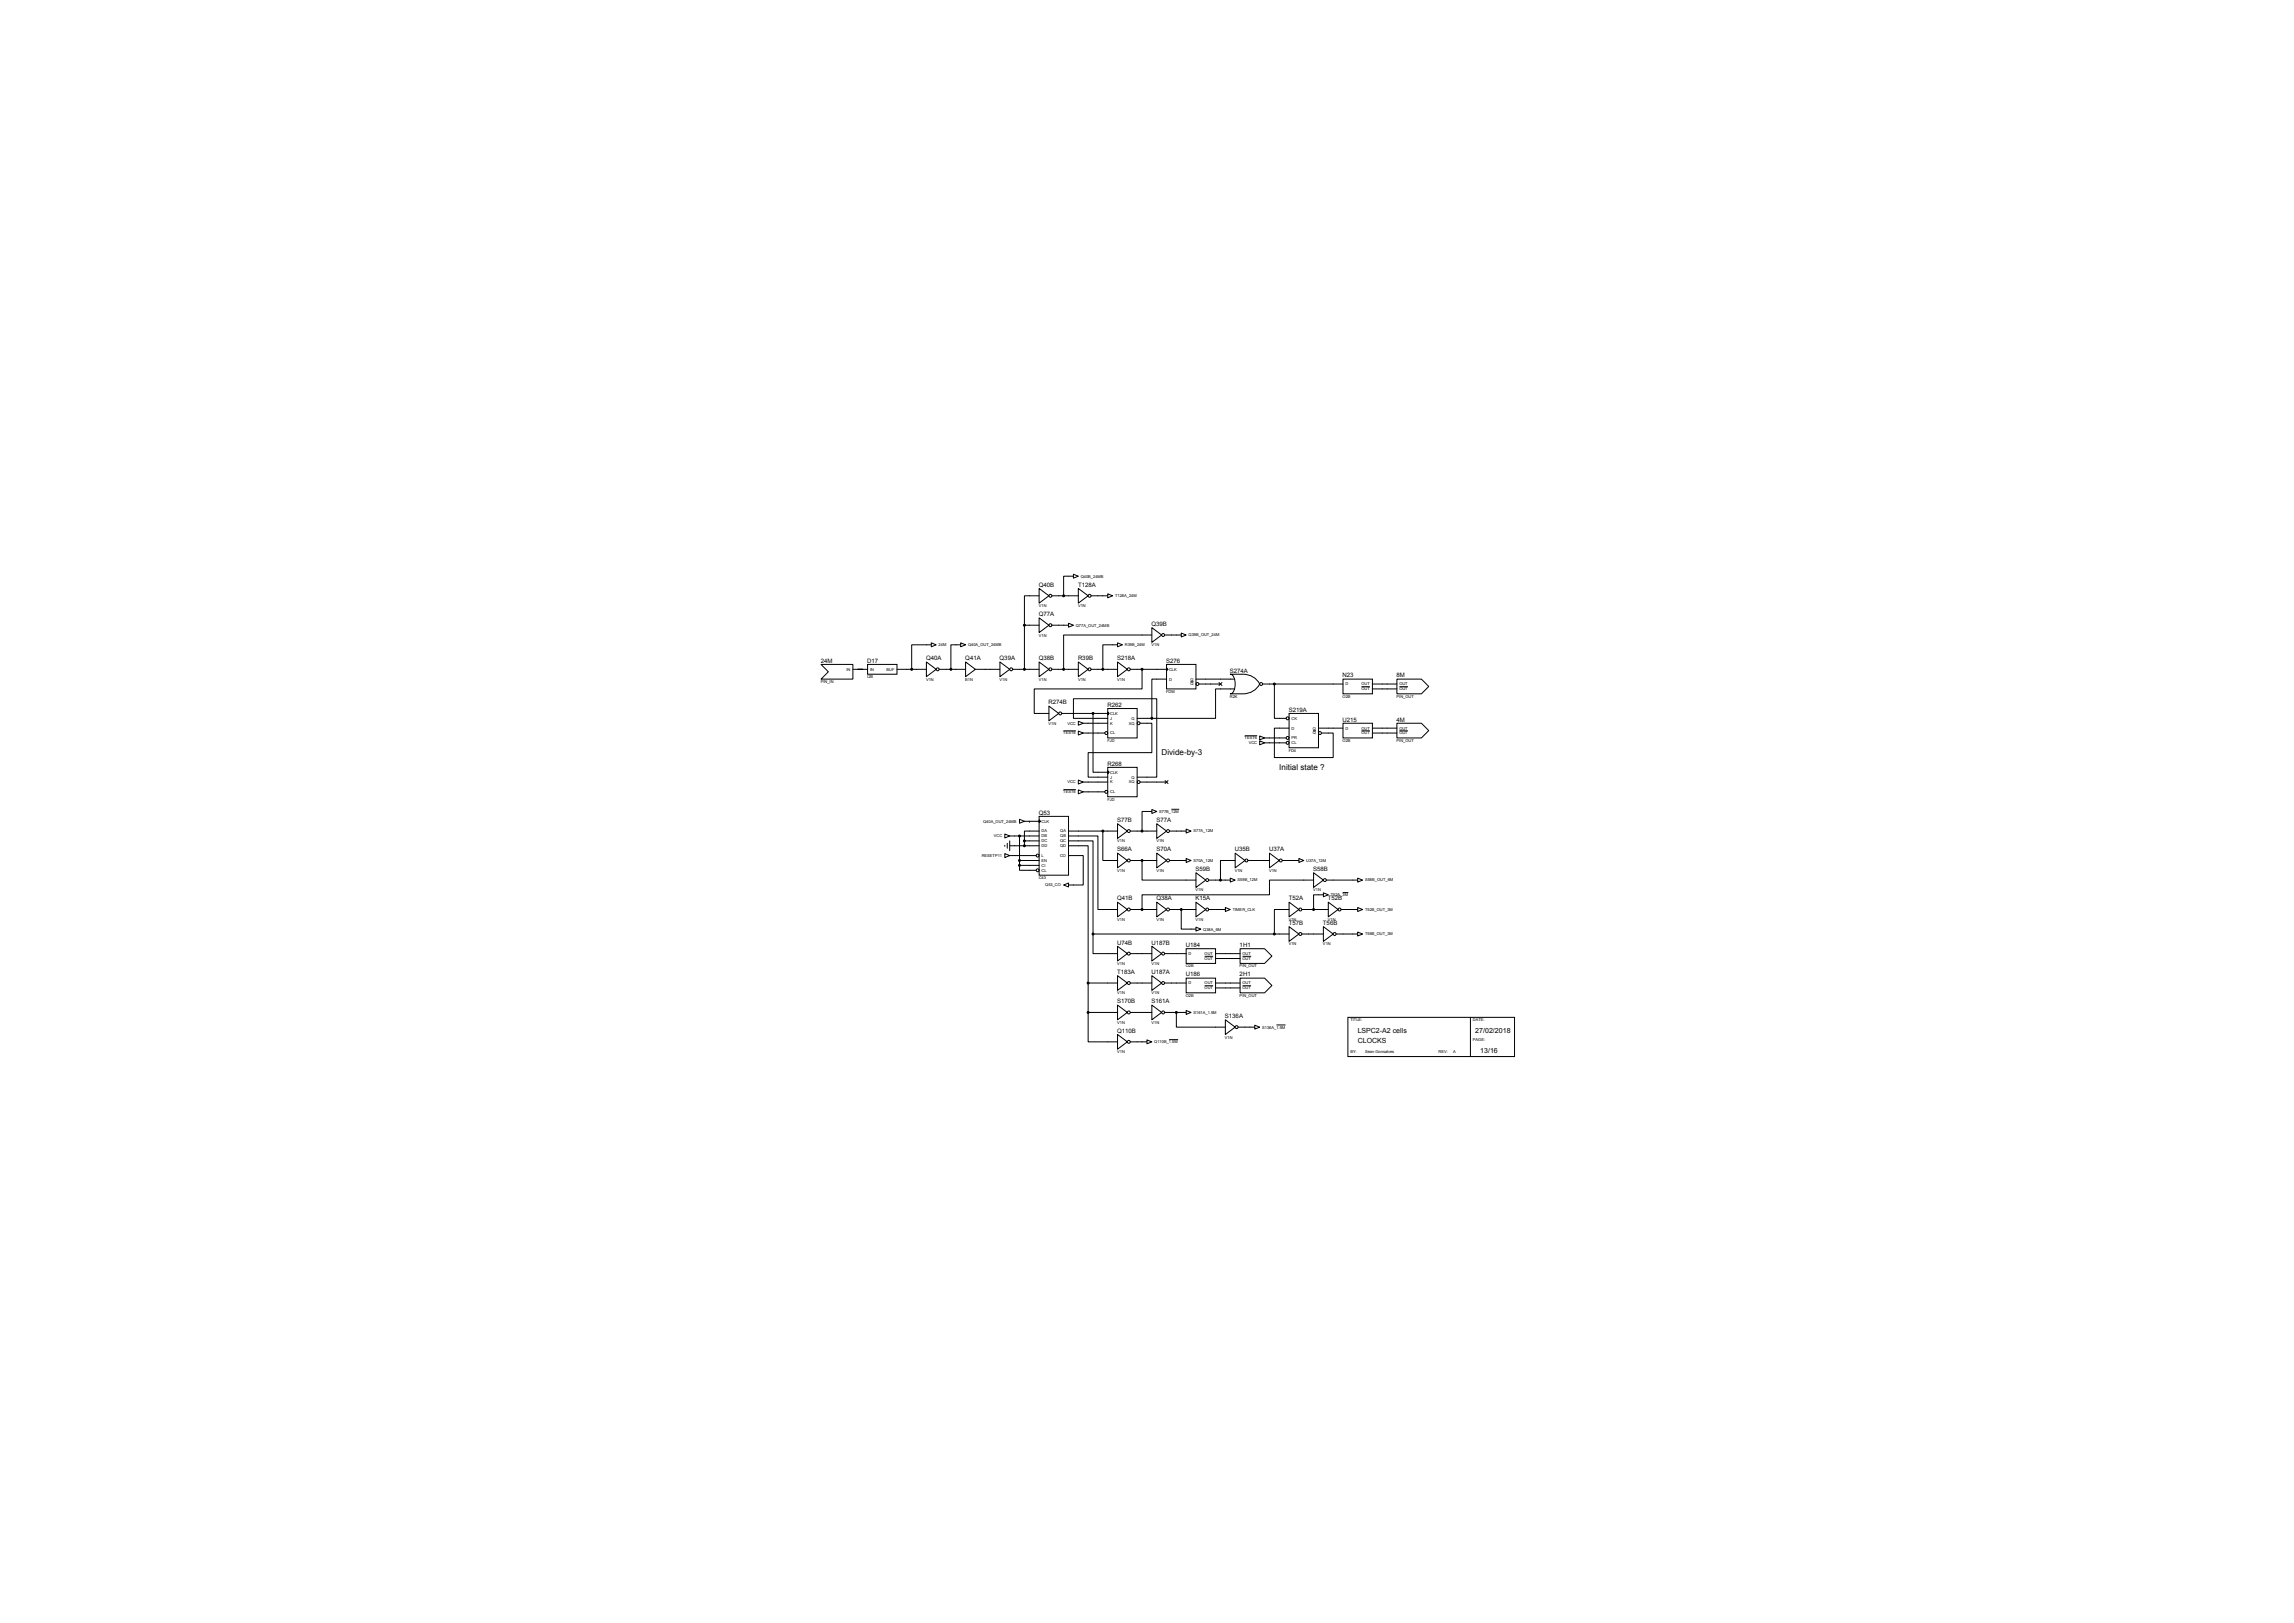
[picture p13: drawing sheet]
<svg xmlns="http://www.w3.org/2000/svg" width="1189mm" height="841mm" viewBox="0 0 1189 841" stroke-linecap="round" stroke-linejoin="round" font-family="sans-serif">
<defs><g id="words">
<g font-size="4.2">
<text x="602" y="391">Divide-by-3</text>
<text x="663" y="399">Initial state ?</text>
</g>
<g font-size="3.6">
<text x="704" y="535">LSPC2-A2 cells</text>
<text x="765" y="535">27/02/2018</text>
<text x="704" y="540">CLOCKS</text>
<text x="767" y="545">13/16</text>
</g>
<g font-size="3.1">
<text x="538" y="304">Q40B</text>
<text x="559" y="304">T128A</text>
<text x="538" y="319">Q77A</text>
<text x="597" y="324">Q39B</text>
<text x="425" y="343">24M</text>
<text x="449" y="343">D17</text>
<text x="480" y="342">Q40A</text>
<text x="500" y="342">Q41A</text>
<text x="518" y="342">Q39A</text>
<text x="538" y="342">Q38B</text>
<text x="559" y="342">R39B</text>
<text x="579" y="342">S218A</text>
<text x="604" y="343">S276</text>
<text x="637" y="349">S274A</text>
<text x="696" y="351">N23</text>
<text x="724" y="351">8M</text>
<text x="543" y="365">R274B</text>
<text x="574" y="366">R262</text>
<text x="668" y="369">S219A</text>
<text x="696" y="374">U215</text>
<text x="724" y="374">4M</text>
<text x="574" y="397">R268</text>
<text x="538" y="422">Q53</text>
<text x="579" y="426">S77B</text>
<text x="599" y="426">S77A</text>
<text x="579" y="441">S66A</text>
<text x="599" y="441">S70A</text>
<text x="640" y="441">U35B</text>
<text x="658" y="441">U37A</text>
<text x="620" y="451">S59B</text>
<text x="681" y="451">S58B</text>
<text x="579" y="467">Q41B</text>
<text x="599" y="467">Q38A</text>
<text x="620" y="467">K15A</text>
<text x="668" y="467">T52A</text>
<text x="688" y="467">T52B</text>
<text x="668" y="479">T57B</text>
<text x="686" y="479">T56B</text>
<text x="579" y="489">U74B</text>
<text x="597" y="489">U187B</text>
<text x="615" y="491">U184</text>
<text x="642" y="491">1H1</text>
<text x="579" y="505">T183A</text>
<text x="597" y="505">U187A</text>
<text x="615" y="506">U186</text>
<text x="642" y="506">2H1</text>
<text x="579" y="520">S170B</text>
<text x="597" y="520">S161A</text>
<text x="635" y="528">S136A</text>
<text x="579" y="535">Q110B</text>
</g>
<g font-size="2.1">
<text x="560" y="299">Q40B_24MB</text>
<text x="578" y="309">T128A_24M</text>
<text x="538" y="315">V1N</text>
<text x="559" y="315">V1N</text>
<text x="538" y="330">V1N</text>
<text x="558" y="325">Q77A_OUT_24MB</text>
<text x="616" y="330">Q39B_OUT_24M</text>
<text x="486" y="335">24M</text>
<text x="502" y="335">Q40A_OUT_24MB</text>
<text x="583" y="335">R39B_24M</text>
<text x="597" y="335">V1N</text>
<text x="439" y="348">IN</text>
<text x="451" y="348">IN</text>
<text x="459" y="348">BUF</text>
<text x="606" y="348">CLK</text>
<text x="449" y="351">I2B</text>
<text x="480" y="353">V1N</text>
<text x="500" y="353">B1N</text>
<text x="518" y="353">V1N</text>
<text x="538" y="353">V1N</text>
<text x="559" y="353">V1N</text>
<text x="579" y="353">V1N</text>
<text x="606" y="353">D</text>
<text x="617" y="353">Q</text>
<text x="425" y="354">PIN_IN</text>
<text x="604" y="359">FDM</text>
<text x="617" y="355">Q</text>
<text x="697" y="355">D</text>
<text x="706" y="355">OUT</text>
<text x="706" y="358">OUT</text>
<text x="725" y="355">OUT</text>
<text x="725" y="358">OUT</text>
<text x="637" y="362">R2K</text>
<text x="696" y="362">O2B</text>
<text x="724" y="362">PIN_OUT</text>
<text x="575" y="370">CLK</text>
<text x="543" y="376">V1N</text>
<text x="553" y="375">VCC</text>
<text x="575" y="373">J</text>
<text x="575" y="375">K</text>
<text x="585" y="375">XQ</text>
<text x="586" y="373">Q</text>
<text x="669" y="373">CK</text>
<text x="551" y="381">TEST6</text>
<text x="575" y="381">CL</text>
<text x="645" y="383">TEST6</text>
<text x="669" y="378">D</text>
<text x="669" y="383">PR</text>
<text x="680" y="378">Q</text>
<text x="680" y="381">Q</text>
<text x="697" y="378">D</text>
<text x="706" y="378">OUT</text>
<text x="706" y="381">OUT</text>
<text x="725" y="378">OUT</text>
<text x="725" y="381">OUT</text>
<text x="574" y="385">FJD</text>
<text x="647" y="386">VCC</text>
<text x="668" y="390">FD4</text>
<text x="669" y="386">CL</text>
<text x="696" y="385">O2B</text>
<text x="724" y="385">PIN_OUT</text>
<text x="575" y="401">CLK</text>
<text x="553" y="406">VCC</text>
<text x="575" y="403">J</text>
<text x="575" y="406">K</text>
<text x="585" y="406">XQ</text>
<text x="586" y="403">Q</text>
<text x="551" y="411">TEST6</text>
<text x="575" y="411">CL</text>
<text x="574" y="415">FJD</text>
<text x="601" y="421">S77B_12M</text>
<text x="510" y="426">Q40A_OUT_24MB</text>
<text x="540" y="426">CLK</text>
<text x="540" y="431">DA</text>
<text x="549" y="431">QA</text>
<text x="619" y="431">S77A_12M</text>
<text x="515" y="434">VCC</text>
<text x="540" y="434">DB</text>
<text x="540" y="436">DC</text>
<text x="549" y="436">QC</text>
<text x="549" y="434">QB</text>
<text x="579" y="437">V1N</text>
<text x="599" y="437">V1N</text>
<text x="540" y="439">DD</text>
<text x="549" y="439">QD</text>
<text x="509" y="444">RESETP11</text>
<text x="540" y="447">EN</text>
<text x="540" y="449">CI</text>
<text x="540" y="444">L</text>
<text x="549" y="444">CO</text>
<text x="619" y="447">S70A_12M</text>
<text x="677" y="447">U37A_12M</text>
<text x="538" y="456">C43</text>
<text x="540" y="452">CL</text>
<text x="579" y="452">V1N</text>
<text x="599" y="452">V1N</text>
<text x="640" y="452">V1N</text>
<text x="658" y="452">V1N</text>
<text x="542" y="459">Q53_CO</text>
<text x="620" y="462">V1N</text>
<text x="641" y="457">S59B_12M</text>
<text x="681" y="462">V1N</text>
<text x="707" y="457">S58B_OUT_6M</text>
<text x="690" y="464">T52A_3M</text>
<text x="639" y="472">TIMER_CLK</text>
<text x="707" y="472">T52B_OUT_3M</text>
<text x="579" y="477">V1N</text>
<text x="599" y="477">V1N</text>
<text x="620" y="477">V1N</text>
<text x="668" y="477">V1N</text>
<text x="688" y="477">V1N</text>
<text x="624" y="482">Q38A_6M</text>
<text x="707" y="485">T56B_OUT_3M</text>
<text x="668" y="490">V1N</text>
<text x="686" y="490">V1N</text>
<text x="616" y="495">D</text>
<text x="624" y="495">OUT</text>
<text x="624" y="497">OUT</text>
<text x="644" y="495">OUT</text>
<text x="644" y="497">OUT</text>
<text x="579" y="500">V1N</text>
<text x="597" y="500">V1N</text>
<text x="615" y="501">O2B</text>
<text x="642" y="501">PIN_OUT</text>
<text x="579" y="515">V1N</text>
<text x="597" y="515">V1N</text>
<text x="616" y="510">D</text>
<text x="624" y="510">OUT</text>
<text x="624" y="513">OUT</text>
<text x="644" y="510">OUT</text>
<text x="644" y="513">OUT</text>
<text x="615" y="517">O2B</text>
<text x="642" y="517">PIN_OUT</text>
<text x="619" y="525">S161A_1.5M</text>
<text x="579" y="531">V1N</text>
<text x="597" y="531">V1N</text>
<text x="654" y="533">S136A_1.5M</text>
<text x="700" y="529">TITLE:</text>
<text x="763" y="529">DATE:</text>
<text x="635" y="538">V1N</text>
<text x="763" y="539">PAGE:</text>
<text x="579" y="546">V1N</text>
<text x="598" y="541">Q110B_1.5M</text>
<text x="700" y="546">BY:</text>
<text x="707" y="546">Sean Gonsalves</text>
<text x="746" y="546">REV:</text>
<text x="753" y="546">A</text>
</g>
</g></defs>
<g fill="none" stroke="#000" stroke-width=".52">
<path d="M556 298l3 1-3 1zM556 299h-5v10M539 305l5 4-5 4zM539 309h-8v15M545 309h14M559 305l5 4-5 4zM565 309h9M574 308l3 1-3 1zM483 333l2 1-2 1zM483 334h-11v13M498 333l2 1-2 1zM498 334h-5v13"/>
<path d="M531 324v23M531 324h8M539 320l5 4-5 4zM545 324h9M554 323l2 1-2 1zM579 333l3 1-3 1zM579 334h-7v13M597 325l5 4-5 4zM597 329h-46v18M604 329h8M612 328l3 1-3 1zM425 344h17v8h-17l4-4z"/>
<path d="M442 347h8M450 344h15v5h-15zM465 347h15M480 343l5 4-5 4zM487 347h13M500 343l6 4-6 4zM506 347h12M518 343l5 4-5 4zM525 347h14M539 343l5 4-5 4zM545 347h14M559 343l5 4-5 4z"/>
<path d="M565 347h14M579 343l5 4-5 4zM586 347h19M592 347v10h-56v13h8M605 344h15v13h-15zM605 346v1v1zM605 352h-8v20M617 353h2M620 352h20M621 354h12M632 354l1 1M633 354l-1 1"/>
<path d="M638 349h6a10 10 0 0 1 9 5 10 10 0 0 1-9 6h-6a7 7 0 0 0 1-10zM640 357h-10v15h-33M654 354h42M660 354v18h7M696 352h15v8h-15zM706 356h4M711 354h13M711 357h13M724 352h13l3 4-3 4h-13zM725 356h5M544 366l5 4-5 4zM550 370h24"/>
<path d="M551 379h7M559 374l2 1-2 1zM559 379l2 1-2 1zM561 380h12M561 375h13M566 370v30h8M574 367h15v15h-15zM574 369l1 1h-1zM574 372h-18v-10h43v41h-10M589 372h8M591 375h6v15h-33v13h10M668 370h15v17h-15z"/>
<path d="M668 377h-8v16h31v-13h-6M680 379h2M683 377h13M696 375h15v7h-15zM706 379h4M711 377h13M711 380h13M724 375h13l3 4-3 3h-13zM725 379h5M574 398h15v15h-15zM574 399l1 1-1 1zM645 381h7"/>
<path d="M653 384l2 1-2 1zM653 381l2 1-2 1zM655 385h12M655 382h12M551 409h7M559 404l2 1-2 1zM559 409l2 1-2 1zM561 405h13M561 410h12M591 405h14M597 419l2 1-2 2zM604 404l1 2"/>
<path d="M605 404l-1 2M607 419h4M521 432l2 1-2 1zM521 438v1M522 437v3M523 438h16M523 433h16M523 436v5M528 425l3 1-3 1zM528 433v15M531 436h8M531 436v2"/>
<path d="M531 426h8M539 423h15v31h-15zM539 425v1zM539 431h-8v5M554 438h10v71M554 433h15v38h10M554 436h12v48M554 431h25M572 431v15h7M579 427l5 4-5 3zM586 431h13M597 420h-5v11"/>
<path d="M599 427l6 4-6 3zM606 431h9M615 430l2 1-2 1zM521 442l2 1-2 1zM523 443h14M528 448v3h9M528 446h11M528 448h11M551 459l3-1v2zM554 443h7v16h-7M579 442l5 4-5 4zM586 446h13"/>
<path d="M592 446v10h28M599 442l6 4-6 4zM606 446h9M615 445l2 1-2 1zM620 452l5 4-5 4zM626 456h12M638 455l2 1-2 1zM640 442l5 4-5 4zM640 446h-7v10M647 446h11M658 442l5 4-5 4zM665 446h8"/>
<path d="M673 445l3 1-3 1zM681 452l5 4-5 4zM681 456h-23v8h-66v7M687 456h17M704 455l2 1-2 1zM579 467l5 4-5 4zM586 471h13M599 467l6 4-6 4zM606 471h14M612 471v10h8M620 467l5 4-5 4zM626 471h9"/>
<path d="M635 470l3 1-3 1zM668 467l5 4-5 4zM668 471h-8v13M675 471h13M686 463l2 1-2 1zM686 464h-5v7M688 467l5 4-5 4zM695 471h9M696 463h3M704 470l2 1-2 1zM566 484v10h13M566 484h102"/>
<path d="M579 490l5 4-5 4zM586 494h11M597 490l5 4-5 4zM604 494h11M615 492h15v7h-15zM620 480l2 1-2 1zM624 496h5M630 494h13M630 497h13M643 492h12l4 3-4 4h-12zM644 496h4M668 480l5 4-5 4z"/>
<path d="M675 484h11M686 480l5 4-5 4zM692 484h12M704 483l2 1-2 1zM564 509h15M564 509v16M579 506l5 3-5 4zM586 509h11M597 506l5 3-5 4zM604 509h11M615 507h15v7h-15zM624 511h5"/>
<path d="M630 509h13M630 512h13M643 507h12l4 4-4 3h-12zM644 511h4M564 525v15h15M564 525h15M579 521l5 4-5 3zM579 536l5 4-5 4zM586 525h11M586 540h8M594 539l3 1-3 1zM597 521l5 4-5 3z"/>
<path d="M604 525h11M606 539h5M610 525v7h25M615 524l2 1-2 1zM635 528l5 4-5 4zM642 532h8M650 531l3 1-3 1zM662 531h4M699 527h86v20h-86zM762 527v20"/>
<circle cx="544" cy="309" r=".8"/>
<circle cx="551" cy="309" r=".5"/>
<circle cx="565" cy="309" r=".8"/>
<circle cx="531" cy="324" r=".5"/>
<circle cx="544" cy="324" r=".8"/>
<circle cx="603" cy="329" r=".8"/>
<circle cx="472" cy="347" r=".5"/>
<circle cx="486" cy="347" r=".8"/>
<circle cx="493" cy="347" r=".5"/>
<circle cx="524" cy="347" r=".8"/>
<circle cx="531" cy="347" r=".5"/>
<circle cx="544" cy="347" r=".8"/>
<circle cx="551" cy="347" r=".5"/>
<circle cx="565" cy="347" r=".8"/>
<circle cx="572" cy="347" r=".5"/>
<circle cx="585" cy="347" r=".8"/>
<circle cx="592" cy="347" r=".5"/>
<circle cx="621" cy="354" r=".8"/>
<circle cx="654" cy="354" r=".8"/>
<circle cx="660" cy="354" r=".5"/>
<circle cx="549" cy="370" r=".8"/>
<circle cx="566" cy="370" r=".5"/>
<circle cx="573" cy="380" r=".8"/>
<circle cx="590" cy="375" r=".8"/>
<circle cx="597" cy="372" r=".5"/>
<circle cx="667" cy="372" r=".8"/>
<circle cx="684" cy="380" r=".8"/>
<circle cx="667" cy="385" r=".8"/>
<circle cx="667" cy="382" r=".8"/>
<circle cx="573" cy="410" r=".8"/>
<circle cx="590" cy="405" r=".8"/>
<circle cx="528" cy="433" r=".5"/>
<circle cx="531" cy="438" r=".5"/>
<circle cx="531" cy="436" r=".5"/>
<circle cx="572" cy="431" r=".5"/>
<circle cx="585" cy="431" r=".8"/>
<circle cx="592" cy="431" r=".5"/>
<circle cx="605" cy="431" r=".8"/>
<circle cx="528" cy="448" r=".5"/>
<circle cx="528" cy="446" r=".5"/>
<circle cx="538" cy="443" r=".8"/>
<circle cx="538" cy="451" r=".8"/>
<circle cx="585" cy="446" r=".8"/>
<circle cx="592" cy="446" r=".5"/>
<circle cx="605" cy="446" r=".8"/>
<circle cx="626" cy="456" r=".8"/>
<circle cx="633" cy="456" r=".5"/>
<circle cx="646" cy="446" r=".8"/>
<circle cx="664" cy="446" r=".8"/>
<circle cx="687" cy="456" r=".8"/>
<circle cx="585" cy="471" r=".8"/>
<circle cx="592" cy="471" r=".5"/>
<circle cx="605" cy="471" r=".8"/>
<circle cx="612" cy="471" r=".5"/>
<circle cx="626" cy="471" r=".8"/>
<circle cx="674" cy="471" r=".8"/>
<circle cx="681" cy="471" r=".5"/>
<circle cx="694" cy="471" r=".8"/>
<circle cx="566" cy="484" r=".5"/>
<circle cx="585" cy="494" r=".8"/>
<circle cx="603" cy="494" r=".8"/>
<circle cx="660" cy="484" r=".5"/>
<circle cx="674" cy="484" r=".8"/>
<circle cx="692" cy="484" r=".8"/>
<circle cx="564" cy="509" r=".5"/>
<circle cx="585" cy="509" r=".8"/>
<circle cx="603" cy="509" r=".8"/>
<circle cx="564" cy="525" r=".5"/>
<circle cx="585" cy="525" r=".8"/>
<circle cx="585" cy="540" r=".8"/>
<circle cx="603" cy="525" r=".8"/>
<circle cx="610" cy="525" r=".5"/>
<circle cx="641" cy="532" r=".8"/>
</g>
<g fill="#000">
<circle cx="551" cy="309" r=".5"/>
<circle cx="531" cy="324" r=".5"/>
<circle cx="472" cy="347" r=".5"/>
<circle cx="493" cy="347" r=".5"/>
<circle cx="531" cy="347" r=".5"/>
<circle cx="551" cy="347" r=".5"/>
<circle cx="572" cy="347" r=".5"/>
<circle cx="592" cy="347" r=".5"/>
<circle cx="660" cy="354" r=".5"/>
<circle cx="566" cy="370" r=".5"/>
<circle cx="597" cy="372" r=".5"/>
<circle cx="528" cy="433" r=".5"/>
<circle cx="531" cy="438" r=".5"/>
<circle cx="531" cy="436" r=".5"/>
<circle cx="533" cy="426" r=".2"/>
<circle cx="572" cy="431" r=".5"/>
<circle cx="592" cy="431" r=".5"/>
<circle cx="528" cy="448" r=".5"/>
<circle cx="528" cy="446" r=".5"/>
<circle cx="592" cy="446" r=".5"/>
<circle cx="633" cy="456" r=".5"/>
<circle cx="592" cy="471" r=".5"/>
<circle cx="612" cy="471" r=".5"/>
<circle cx="681" cy="471" r=".5"/>
<circle cx="566" cy="484" r=".5"/>
<circle cx="660" cy="484" r=".5"/>
<circle cx="564" cy="509" r=".5"/>
<circle cx="564" cy="525" r=".5"/>
<circle cx="610" cy="525" r=".5"/>
</g>
<use href="#words"/>
</svg>
